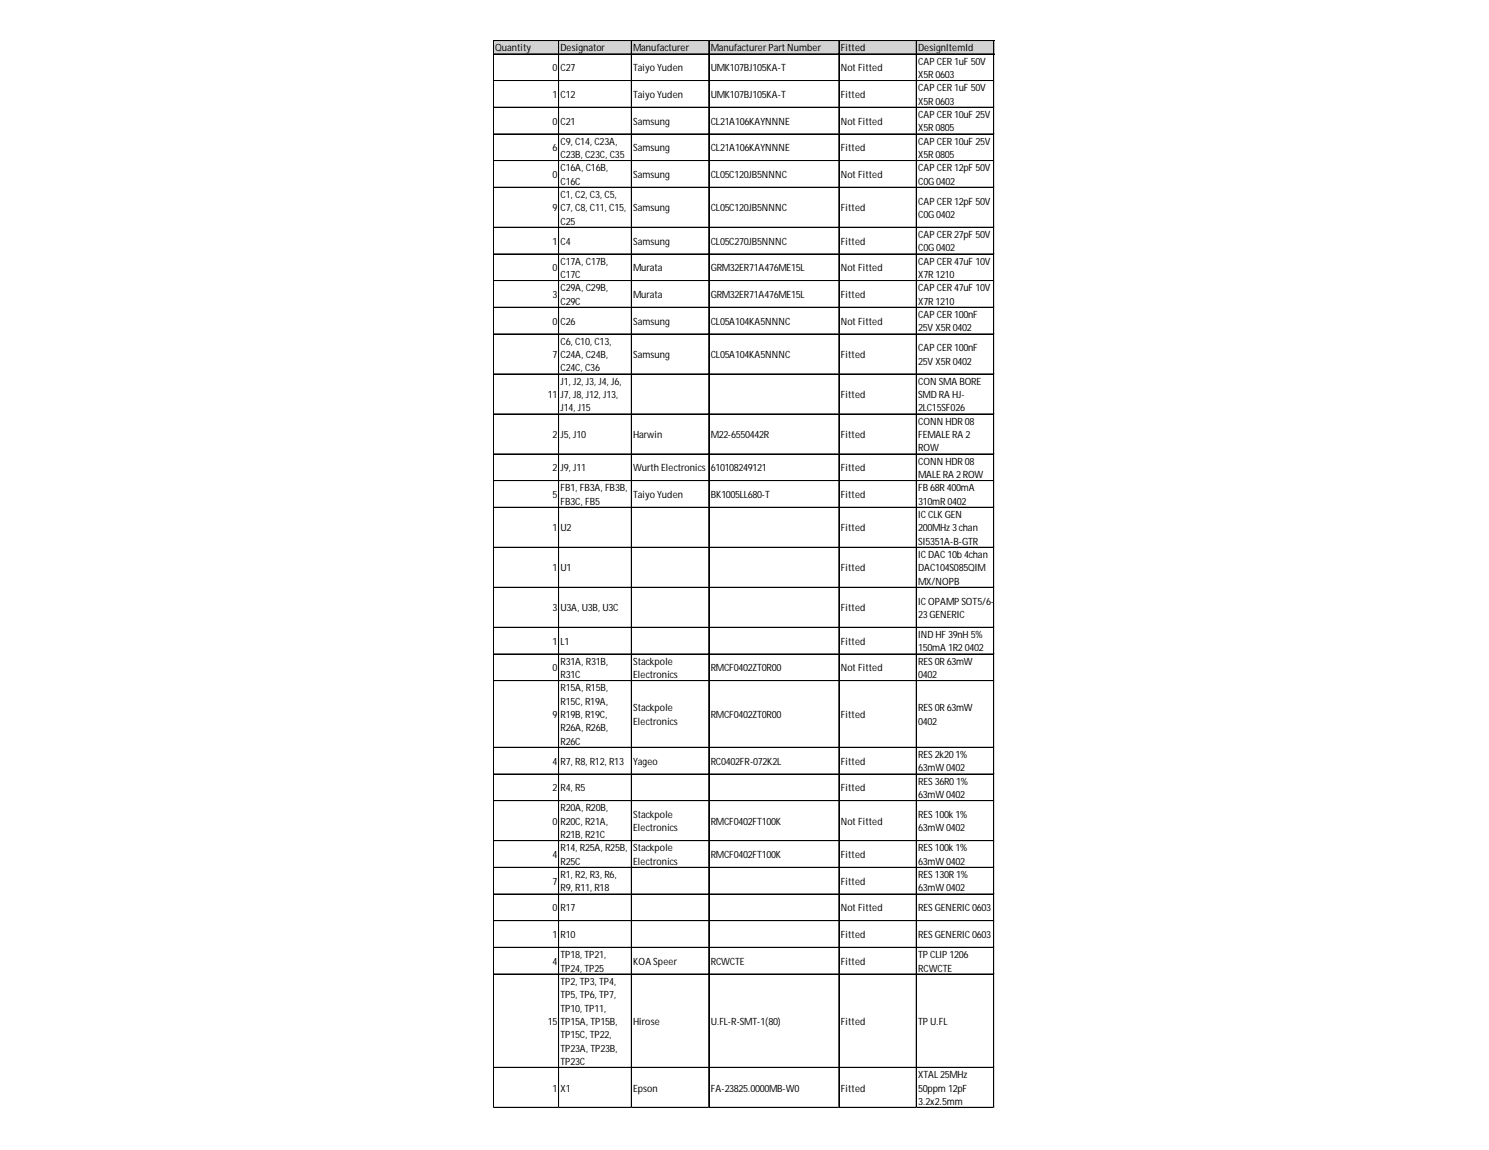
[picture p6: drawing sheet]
<svg xmlns="http://www.w3.org/2000/svg" width="279mm" height="216mm" viewBox="0 0 279 216" stroke-linecap="round" stroke-linejoin="round" font-family="sans-serif">
<defs><g id="words">
<g font-size="1.9">
<text x="92.9" y="9.6">Quantity</text>
<text x="105.2" y="9.6">Designator</text>
<text x="118.8" y="9.6">Manufacturer</text>
<text x="133.4" y="9.6">ManufacturerPartNumber</text>
<text x="157.8" y="9.6">Fitted</text>
<text x="172.3" y="9.6">DesignItemId</text>
<text x="103.7" y="13.4">0</text>
<text x="105.2" y="13.4">C27</text>
<text x="118.8" y="13.4">Taiyo Yuden</text>
<text x="133.4" y="13.4">UMK107BJ105KA-T</text>
<text x="157.8" y="13.4">NotFitted</text>
<text x="172.3" y="12.2">CAPCER1uF 50V</text>
<text x="172.3" y="14.7">X5R0603</text>
<text x="172.3" y="17.2">CAPCER1uF 50V</text>
<text x="103.7" y="18.4">1</text>
<text x="103.7" y="23.4">0</text>
<text x="105.2" y="18.4">C12</text>
<text x="105.2" y="23.4">C21</text>
<text x="118.8" y="18.4">Taiyo Yuden</text>
<text x="118.8" y="23.4">Samsung</text>
<text x="133.4" y="18.4">UMK107BJ105KA-T</text>
<text x="133.4" y="23.4">CL21A106KAYNNNE</text>
<text x="157.8" y="18.4">Fitted</text>
<text x="157.8" y="23.4">NotFitted</text>
<text x="172.3" y="19.7">X5R0603</text>
<text x="172.3" y="22.2">CAPCER10uF 25V</text>
<text x="103.7" y="28.4">6</text>
<text x="105.2" y="27.2">C9, C14, C23A,</text>
<text x="105.2" y="29.7">C23B, C23C, C35</text>
<text x="118.8" y="28.4">Samsung</text>
<text x="133.4" y="28.4">CL21A106KAYNNNE</text>
<text x="157.8" y="28.4">Fitted</text>
<text x="172.3" y="24.7">X5R0805</text>
<text x="172.3" y="27.2">CAPCER10uF 25V</text>
<text x="172.3" y="29.7">X5R0805</text>
<text x="103.7" y="33.4">0</text>
<text x="105.2" y="32.2">C16A, C16B,</text>
<text x="105.2" y="34.7">C16C</text>
<text x="118.8" y="33.4">Samsung</text>
<text x="133.4" y="33.4">CL05C120JB5NNNC</text>
<text x="157.8" y="33.4">NotFitted</text>
<text x="172.3" y="32.2">CAPCER12pF 50V</text>
<text x="172.3" y="34.7">C0G0402</text>
<text x="103.7" y="39.7">9</text>
<text x="105.2" y="37.2">C1, C2, C3, C5,</text>
<text x="105.2" y="39.7">C7, C8, C11, C15,</text>
<text x="118.8" y="39.7">Samsung</text>
<text x="133.4" y="39.7">CL05C120JB5NNNC</text>
<text x="157.8" y="39.7">Fitted</text>
<text x="172.3" y="38.4">CAPCER12pF 50V</text>
<text x="172.3" y="40.9">C0G0402</text>
<text x="103.7" y="45.9">1</text>
<text x="105.2" y="42.2">C25</text>
<text x="105.2" y="45.9">C4</text>
<text x="118.8" y="45.9">Samsung</text>
<text x="133.4" y="45.9">CL05C270JB5NNNC</text>
<text x="157.8" y="45.9">Fitted</text>
<text x="172.3" y="44.7">CAPCER27pF 50V</text>
<text x="172.3" y="47.2">C0G0402</text>
<text x="103.7" y="51">0</text>
<text x="105.2" y="49.7">C17A, C17B,</text>
<text x="105.2" y="52.2">C17C</text>
<text x="118.8" y="51">Murata</text>
<text x="133.4" y="51">GRM32ER71A476ME15L</text>
<text x="157.8" y="51">NotFitted</text>
<text x="172.3" y="49.7">CAPCER47uF 10V</text>
<text x="172.3" y="52.2">X7R1210</text>
<text x="103.7" y="56">3</text>
<text x="105.2" y="54.7">C29A, C29B,</text>
<text x="105.2" y="57.2">C29C</text>
<text x="118.8" y="56">Murata</text>
<text x="133.4" y="56">GRM32ER71A476ME15L</text>
<text x="157.8" y="56">Fitted</text>
<text x="172.3" y="54.7">CAPCER47uF 10V</text>
<text x="172.3" y="57.2">X7R1210</text>
<text x="172.3" y="59.7">CAPCER100nF</text>
<text x="103.7" y="61">0</text>
<text x="105.2" y="61">C26</text>
<text x="105.2" y="64.7">C6, C10, C13,</text>
<text x="118.8" y="61">Samsung</text>
<text x="133.4" y="61">CL05A104KA5NNNC</text>
<text x="157.8" y="61">NotFitted</text>
<text x="172.3" y="62.2">25V X5R0402</text>
<text x="172.3" y="66">CAPCER100nF</text>
<text x="103.7" y="67.2">7</text>
<text x="105.2" y="67.2">C24A, C24B,</text>
<text x="105.2" y="69.7">C24C, C36</text>
<text x="118.8" y="67.2">Samsung</text>
<text x="133.4" y="67.2">CL05A104KA5NNNC</text>
<text x="157.8" y="67.2">Fitted</text>
<text x="172.3" y="68.5">25V X5R0402</text>
<text x="102.8" y="74.7">11</text>
<text x="105.2" y="72.2">J1, J2, J3, J4, J6,</text>
<text x="105.2" y="74.7">J7, J8, J12, J13,</text>
<text x="105.2" y="77.2">J14, J15</text>
<text x="157.8" y="74.7">Fitted</text>
<text x="172.3" y="72.2">CON SMA BORE</text>
<text x="172.3" y="74.7">SMD RA HJ-</text>
<text x="172.3" y="77.2">2LC15SF026</text>
<text x="103.7" y="82.3">2</text>
<text x="105.2" y="82.3">J5, J10</text>
<text x="118.8" y="82.3">Harwin</text>
<text x="133.4" y="82.3">M22-6550442R</text>
<text x="157.8" y="82.3">Fitted</text>
<text x="172.3" y="79.7">CONN HDR08</text>
<text x="172.3" y="82.3">FEMALERA 2</text>
<text x="103.7" y="88.5">2</text>
<text x="105.2" y="88.5">J9, J11</text>
<text x="118.8" y="88.5">Wurth Electronics</text>
<text x="133.4" y="88.5">610108249121</text>
<text x="157.8" y="88.5">Fitted</text>
<text x="172.3" y="84.8">ROW</text>
<text x="172.3" y="87.3">CONN HDR08</text>
<text x="172.3" y="89.8">MALERA 2ROW</text>
<text x="103.7" y="93.5">5</text>
<text x="105.2" y="92.3">FB1, FB3A, FB3B,</text>
<text x="105.2" y="94.8">FB3C, FB5</text>
<text x="118.8" y="93.5">Taiyo Yuden</text>
<text x="133.4" y="93.5">BK1005LL680-T</text>
<text x="157.8" y="93.5">Fitted</text>
<text x="172.3" y="92.3">FB68R400mA</text>
<text x="172.3" y="94.8">310mR0402</text>
<text x="103.7" y="99.8">1</text>
<text x="105.2" y="99.8">U2</text>
<text x="157.8" y="99.8">Fitted</text>
<text x="172.3" y="97.3">ICCLKGEN</text>
<text x="172.3" y="99.8">200MHz 3chan</text>
<text x="103.7" y="107.3">1</text>
<text x="105.2" y="107.3">U1</text>
<text x="157.8" y="107.3">Fitted</text>
<text x="172.3" y="102.3">SI5351A-B-GTR</text>
<text x="172.3" y="104.8">ICDAC10b 4chan</text>
<text x="172.3" y="107.3">DAC104S085QIM</text>
<text x="172.3" y="109.8">MX/NOPB</text>
<text x="172.3" y="113.5">ICOPAMPSOT5/6-</text>
<text x="103.7" y="114.8">3</text>
<text x="105.2" y="114.8">U3A, U3B, U3C</text>
<text x="157.8" y="114.8">Fitted</text>
<text x="172.3" y="116">23GENERIC</text>
<text x="172.3" y="119.8">IND HF 39nH 5%</text>
<text x="103.7" y="121.1">1</text>
<text x="105.2" y="121.1">L1</text>
<text x="105.2" y="124.8">R31A, R31B,</text>
<text x="118.8" y="124.8">Stackpole</text>
<text x="157.8" y="121.1">Fitted</text>
<text x="172.3" y="122.3">150mA 1R20402</text>
<text x="172.3" y="124.8">RES0R63mW</text>
<text x="103.7" y="126.1">0</text>
<text x="105.2" y="127.3">R31C</text>
<text x="105.2" y="129.8">R15A, R15B,</text>
<text x="118.8" y="127.3">Electronics</text>
<text x="133.4" y="126.1">RMCF0402ZT0R00</text>
<text x="157.8" y="126.1">NotFitted</text>
<text x="172.3" y="127.3">0402</text>
<text x="103.7" y="134.8">9</text>
<text x="105.2" y="132.3">R15C, R19A,</text>
<text x="105.2" y="134.8">R19B, R19C,</text>
<text x="105.2" y="137.3">R26A, R26B,</text>
<text x="118.8" y="133.6">Stackpole</text>
<text x="118.8" y="136.1">Electronics</text>
<text x="133.4" y="134.8">RMCF0402ZT0R00</text>
<text x="157.8" y="134.8">Fitted</text>
<text x="172.3" y="133.6">RES0R63mW</text>
<text x="172.3" y="136.1">0402</text>
<text x="103.7" y="143.6">4</text>
<text x="105.2" y="139.8">R26C</text>
<text x="105.2" y="143.6">R7, R8, R12, R13</text>
<text x="118.8" y="143.6">Yageo</text>
<text x="133.4" y="143.6">RC0402FR-072K2L</text>
<text x="157.8" y="143.6">Fitted</text>
<text x="172.3" y="142.3">RES2k201%</text>
<text x="103.7" y="148.6">2</text>
<text x="105.2" y="148.6">R4, R5</text>
<text x="157.8" y="148.6">Fitted</text>
<text x="172.3" y="144.8">63mW0402</text>
<text x="172.3" y="147.3">RES36R01%</text>
<text x="172.3" y="149.8">63mW0402</text>
<text x="103.7" y="154.9">0</text>
<text x="105.2" y="152.3">R20A, R20B,</text>
<text x="105.2" y="154.9">R20C, R21A,</text>
<text x="118.8" y="153.6">Stackpole</text>
<text x="133.4" y="154.9">RMCF0402FT100K</text>
<text x="157.8" y="154.9">NotFitted</text>
<text x="172.3" y="153.6">RES100k1%</text>
<text x="103.7" y="161.1">4</text>
<text x="105.2" y="157.4">R21B, R21C</text>
<text x="105.2" y="159.9">R14, R25A, R25B,</text>
<text x="118.8" y="156.1">Electronics</text>
<text x="118.8" y="159.9">Stackpole</text>
<text x="133.4" y="161.1">RMCF0402FT100K</text>
<text x="157.8" y="161.1">Fitted</text>
<text x="172.3" y="156.1">63mW0402</text>
<text x="172.3" y="159.9">RES100k1%</text>
<text x="103.7" y="166.1">7</text>
<text x="105.2" y="162.4">R25C</text>
<text x="105.2" y="164.9">R1, R2, R3, R6,</text>
<text x="105.2" y="167.4">R9, R11, R18</text>
<text x="118.8" y="162.4">Electronics</text>
<text x="157.8" y="166.1">Fitted</text>
<text x="172.3" y="162.4">63mW0402</text>
<text x="172.3" y="164.9">RES130R1%</text>
<text x="172.3" y="167.4">63mW0402</text>
<text x="103.7" y="171.1">0</text>
<text x="105.2" y="171.1">R17</text>
<text x="157.8" y="171.1">NotFitted</text>
<text x="172.3" y="171.1">RESGENERIC0603</text>
<text x="103.7" y="176.1">1</text>
<text x="105.2" y="176.1">R10</text>
<text x="105.2" y="179.9">TP18, TP21,</text>
<text x="157.8" y="176.1">Fitted</text>
<text x="172.3" y="176.1">RESGENERIC0603</text>
<text x="172.3" y="179.9">TPCLIP1206</text>
<text x="103.7" y="181.1">4</text>
<text x="105.2" y="182.4">TP24, TP25</text>
<text x="105.2" y="184.9">TP2, TP3, TP4,</text>
<text x="118.8" y="181.1">KOA Speer</text>
<text x="133.4" y="181.1">RCWCTE</text>
<text x="157.8" y="181.1">Fitted</text>
<text x="172.3" y="182.4">RCWCTE</text>
<text x="105.2" y="187.4">TP5, TP6, TP7,</text>
<text x="105.2" y="189.9">TP10, TP11,</text>
<text x="102.8" y="192.4">15</text>
<text x="105.2" y="192.4">TP15A, TP15B,</text>
<text x="105.2" y="194.9">TP15C, TP22,</text>
<text x="105.2" y="197.4">TP23A, TP23B,</text>
<text x="118.8" y="192.4">Hirose</text>
<text x="133.4" y="192.4">U.FL-R-SMT-1(80)</text>
<text x="157.8" y="192.4">Fitted</text>
<text x="172.3" y="192.4">TPU.FL</text>
<text x="105.2" y="199.9">TP23C</text>
<text x="172.3" y="202.4">XTAL25MHz</text>
<text x="103.7" y="204.9">1</text>
<text x="105.2" y="204.9">X1</text>
<text x="118.8" y="204.9">Epson</text>
<text x="133.4" y="204.9">FA-23825.0000MB-W0</text>
<text x="157.8" y="204.9">Fitted</text>
<text x="172.3" y="204.9">50ppm 12pF</text>
<text x="172.3" y="207.4">3.2x2.5mm</text>
</g>
</g></defs>
<path d="M92.6 7.7h94v2.5h-94z" fill="#d3d3d3"/>
<g fill="none" stroke="#000" stroke-width=".19">
<path d="M92.5 7.6v200.4M92.6 7.6v200.4M92.7 7.6h93.9M92.7 7.7h93.9M92.7 10.1h93.9M92.7 10.2h93.9M92.7 15.1h93.9M92.7 15.2h93.9M104.8 7.7v200.3M104.9 7.7v200.3M118.5 7.7v200.3M133 7.7v200.3"/>
<path d="M157.4 7.7v200.3M157.5 7.7v200.3M171.9 7.7v200.3M172 7.7v200.3M186.5 7.7v200.3M92.7 20.1h93.9M92.7 20.2h93.9M92.7 25.1h93.9M92.7 25.2h93.9M92.7 30.1h93.9M92.7 30.2h93.9M92.7 35.1h93.9"/>
<path d="M92.7 35.2h93.9M92.7 42.7h93.9M92.7 47.7h93.9M92.7 52.7h93.9M92.7 57.7h93.9M92.7 62.7h93.9M92.7 62.8h93.9M92.7 70.2h93.9M92.7 70.3h93.9M92.7 77.7h93.9M92.7 77.8h93.9M92.7 85.2h93.9"/>
<path d="M92.7 85.3h93.9M92.7 90.2h93.9M92.7 90.3h93.9M92.7 95.2h93.9M92.7 95.3h93.9M92.7 102.7h93.9M92.7 102.8h93.9M92.7 110.3h93.9M92.7 117.8h93.9M92.7 122.8h93.9M92.7 127.8h93.9M92.7 140.3h93.9"/>
<path d="M92.7 140.4h93.9M92.7 145.3h93.9M92.7 145.4h93.9M92.7 150.3h93.9M92.7 150.4h93.9M92.7 157.8h93.9M92.7 157.9h93.9M92.7 162.8h93.9M92.7 162.9h93.9M92.7 167.8h93.9M92.7 167.9h93.9M92.7 172.8h93.9"/>
<path d="M92.7 172.9h93.9M92.7 177.8h93.9M92.7 177.9h93.9M92.7 182.9h93.9M92.7 200.4h93.9M92.7 207.9h93.9M92.7 208h93.9"/>
</g>
<path d="M92.5 208v.1" fill="none" stroke="#d4d4d4" stroke-width=".19"/>
<path d="M92.5 208l.2 .1z" fill="#d4d4d4"/>
<path d="M104.8 208v.1" fill="none" stroke="#d4d4d4" stroke-width=".19"/>
<path d="M104.8 208l.1 .1z" fill="#d4d4d4"/>
<path d="M118.5 208v.1" fill="none" stroke="#d4d4d4" stroke-width=".19"/>
<path d="M118.5 208l.1 .1z" fill="#d4d4d4"/>
<path d="M133 208v.1" fill="none" stroke="#d4d4d4" stroke-width=".19"/>
<path d="M133 208l.1 .1z" fill="#d4d4d4"/>
<path d="M157.4 208v.1" fill="none" stroke="#d4d4d4" stroke-width=".19"/>
<path d="M157.4 208l.1 .1z" fill="#d4d4d4"/>
<path d="M171.9 208v.1" fill="none" stroke="#d4d4d4" stroke-width=".19"/>
<path d="M171.9 208l.2 .1z" fill="#d4d4d4"/>
<path d="M186.5 208v.1" fill="none" stroke="#d4d4d4" stroke-width=".19"/>
<path d="M186.5 208l.1 .1z" fill="#d4d4d4"/>
<path d="M186.6 15.1h.1" fill="none" stroke="#d4d4d4" stroke-width=".19"/>
<path d="M186.6 15.1v.1z" fill="#d4d4d4"/>
<path d="M186.6 20.1h.1" fill="none" stroke="#d4d4d4" stroke-width=".19"/>
<path d="M186.6 20.1v.2z" fill="#d4d4d4"/>
<path d="M186.6 25.1h.1" fill="none" stroke="#d4d4d4" stroke-width=".19"/>
<path d="M186.6 25.1v.2z" fill="#d4d4d4"/>
<path d="M186.6 30.1h.1" fill="none" stroke="#d4d4d4" stroke-width=".19"/>
<path d="M186.6 30.1v.2z" fill="#d4d4d4"/>
<path d="M186.6 35.1h.1" fill="none" stroke="#d4d4d4" stroke-width=".19"/>
<path d="M186.6 35.1v.2z" fill="#d4d4d4"/>
<path d="M186.6 42.7h.1" fill="none" stroke="#d4d4d4" stroke-width=".19"/>
<path d="M186.6 42.7v.1z" fill="#d4d4d4"/>
<path d="M186.6 47.7h.1" fill="none" stroke="#d4d4d4" stroke-width=".19"/>
<path d="M186.6 47.7v.1z" fill="#d4d4d4"/>
<path d="M186.6 52.7h.1" fill="none" stroke="#d4d4d4" stroke-width=".19"/>
<path d="M186.6 52.7v.1z" fill="#d4d4d4"/>
<path d="M186.6 57.7h.1" fill="none" stroke="#d4d4d4" stroke-width=".19"/>
<path d="M186.6 57.7v.1z" fill="#d4d4d4"/>
<path d="M186.6 62.7h.1" fill="none" stroke="#d4d4d4" stroke-width=".19"/>
<path d="M186.6 62.7v.1z" fill="#d4d4d4"/>
<path d="M186.6 70.2h.1" fill="none" stroke="#d4d4d4" stroke-width=".19"/>
<path d="M186.6 70.2v.1z" fill="#d4d4d4"/>
<path d="M186.6 77.7h.1" fill="none" stroke="#d4d4d4" stroke-width=".19"/>
<path d="M186.6 77.7v.1z" fill="#d4d4d4"/>
<path d="M186.6 85.2h.1" fill="none" stroke="#d4d4d4" stroke-width=".19"/>
<path d="M186.6 85.2v.1z" fill="#d4d4d4"/>
<path d="M186.6 90.2h.1" fill="none" stroke="#d4d4d4" stroke-width=".19"/>
<path d="M186.6 90.2v.2z" fill="#d4d4d4"/>
<path d="M186.6 95.2h.1" fill="none" stroke="#d4d4d4" stroke-width=".19"/>
<path d="M186.6 95.2v.2z" fill="#d4d4d4"/>
<path d="M186.6 102.7h.1" fill="none" stroke="#d4d4d4" stroke-width=".19"/>
<path d="M186.6 102.7v.2z" fill="#d4d4d4"/>
<path d="M186.6 110.3h.1" fill="none" stroke="#d4d4d4" stroke-width=".19"/>
<path d="M186.6 110.3v.1z" fill="#d4d4d4"/>
<path d="M186.6 117.8h.1" fill="none" stroke="#d4d4d4" stroke-width=".19"/>
<path d="M186.6 117.8v.1z" fill="#d4d4d4"/>
<path d="M186.6 122.8h.1" fill="none" stroke="#d4d4d4" stroke-width=".19"/>
<path d="M186.6 122.8v.1z" fill="#d4d4d4"/>
<path d="M186.6 127.8h.1" fill="none" stroke="#d4d4d4" stroke-width=".19"/>
<path d="M186.6 127.8v.1z" fill="#d4d4d4"/>
<path d="M186.6 140.3h.1" fill="none" stroke="#d4d4d4" stroke-width=".19"/>
<path d="M186.6 140.3v.1z" fill="#d4d4d4"/>
<path d="M186.6 145.3h.1" fill="none" stroke="#d4d4d4" stroke-width=".19"/>
<path d="M186.6 145.3v.1z" fill="#d4d4d4"/>
<path d="M186.6 150.3h.1" fill="none" stroke="#d4d4d4" stroke-width=".19"/>
<path d="M186.6 150.3v.1z" fill="#d4d4d4"/>
<path d="M186.6 157.8h.1" fill="none" stroke="#d4d4d4" stroke-width=".19"/>
<path d="M186.6 157.8v.1z" fill="#d4d4d4"/>
<path d="M186.6 162.8h.1" fill="none" stroke="#d4d4d4" stroke-width=".19"/>
<path d="M186.6 162.8v.2z" fill="#d4d4d4"/>
<path d="M186.6 167.8h.1" fill="none" stroke="#d4d4d4" stroke-width=".19"/>
<path d="M186.6 167.8v.2z" fill="#d4d4d4"/>
<path d="M186.6 172.8h.1" fill="none" stroke="#d4d4d4" stroke-width=".19"/>
<path d="M186.6 172.8v.2z" fill="#d4d4d4"/>
<path d="M186.6 177.8h.1" fill="none" stroke="#d4d4d4" stroke-width=".19"/>
<path d="M186.6 177.8v.2z" fill="#d4d4d4"/>
<path d="M186.6 182.9h.1" fill="none" stroke="#d4d4d4" stroke-width=".19"/>
<path d="M186.6 182.9v.1z" fill="#d4d4d4"/>
<path d="M186.6 200.4h.1" fill="none" stroke="#d4d4d4" stroke-width=".19"/>
<path d="M186.6 200.4v.1z" fill="#d4d4d4"/>
<path d="M186.6 207.9h.1" fill="none" stroke="#d4d4d4" stroke-width=".19"/>
<path d="M186.6 207.9v.1z" fill="#d4d4d4"/>
<use href="#words"/>
</svg>
